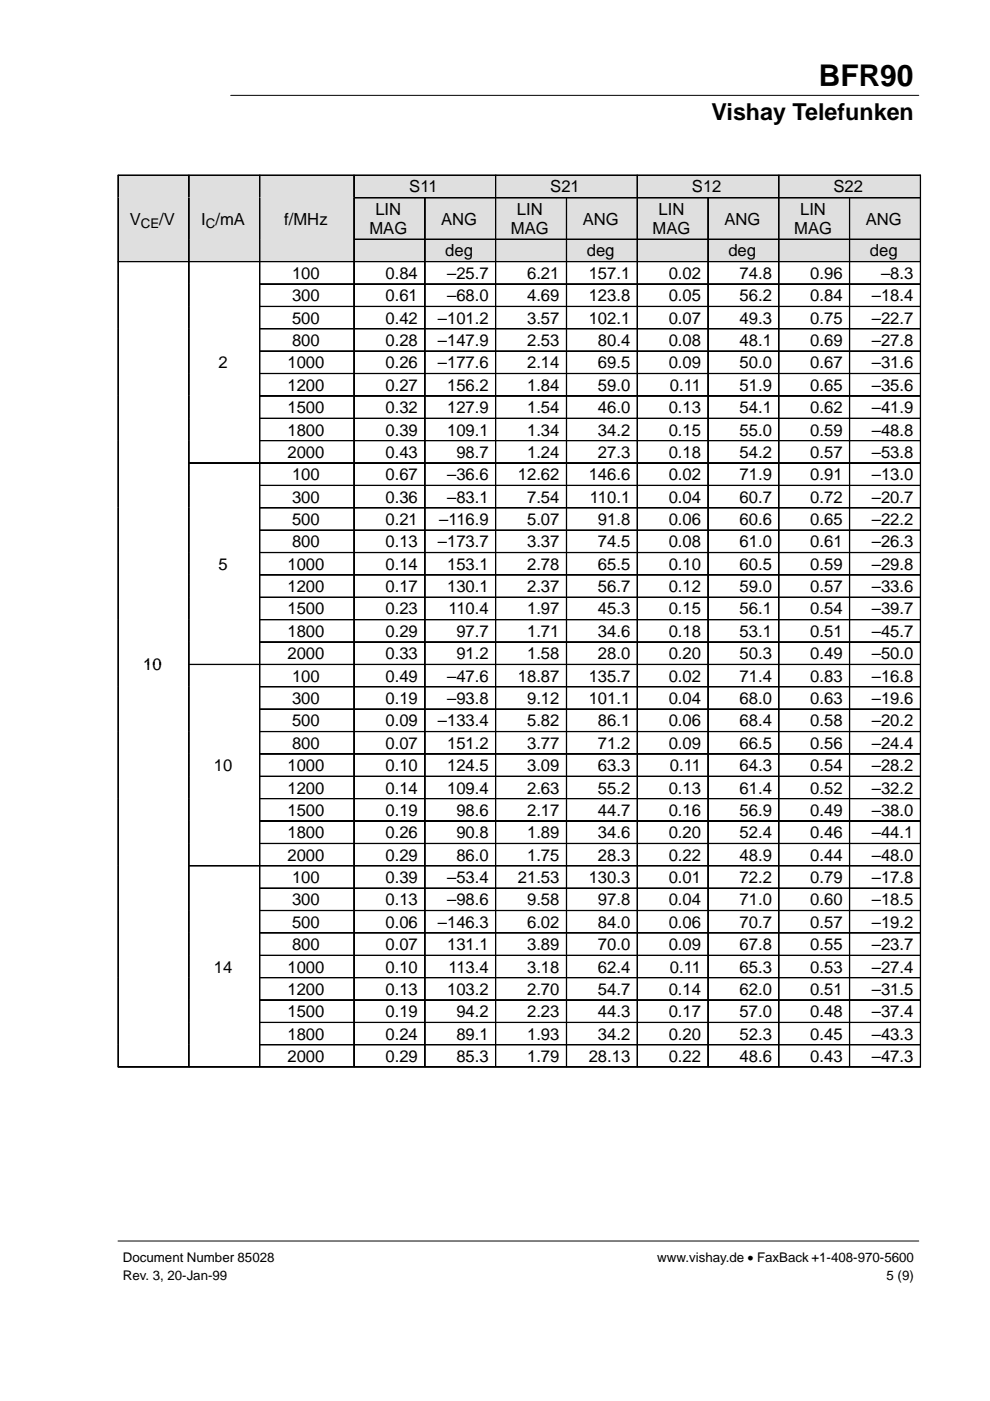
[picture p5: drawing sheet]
<svg xmlns="http://www.w3.org/2000/svg" width="210mm" height="297mm" viewBox="0 0 210 297" stroke-linecap="round" stroke-linejoin="round" font-family="sans-serif">
<defs><g id="words">
<text font-size="6.3" x="173.6" y="18.2">BFR90</text>
<text font-size="4.9" x="150.8" y="25.4">Vishay Telefunken</text>
<g font-size="3.5">
<text x="86.8" y="40.8">S11</text>
<text x="116.7" y="40.8">S21</text>
<text x="146.7" y="40.8">S12</text>
<text x="176.7" y="40.8">S22</text>
<text x="27.5" y="47.6">V</text>
<text x="33.8" y="47.6">/V</text>
<text x="42.7" y="47.6">I /mA</text>
<text x="60.3" y="47.6">f/MHz</text>
<text x="79.6" y="45.6">LIN</text>
<text x="93.5" y="47.6">ANG</text>
<text x="109.6" y="45.6">LIN</text>
<text x="123.6" y="47.6">ANG</text>
<text x="139.6" y="45.6">LIN</text>
<text x="153.6" y="47.6">ANG</text>
<text x="169.6" y="45.6">LIN</text>
<text x="183.6" y="47.6">ANG</text>
<text x="78.3" y="49.7">MAG</text>
<text x="108.3" y="49.7">MAG</text>
<text x="138.4" y="49.7">MAG</text>
<text x="168.4" y="49.7">MAG</text>
<text x="61.9" y="59.1">100</text>
<text x="81.7" y="59.1">0.84</text>
<text x="94.4" y="54.4">deg</text>
<text x="94.8" y="59.1">–25.7</text>
<text x="111.8" y="59.1">6.21</text>
<text x="124.4" y="54.4">deg</text>
<text x="124.8" y="59.1">157.1</text>
<text x="141.8" y="59.1">0.02</text>
<text x="154.4" y="54.4">deg</text>
<text x="156.8" y="59.1">74.8</text>
<text x="171.8" y="59.1">0.96</text>
<text x="184.4" y="54.4">deg</text>
<text x="186.8" y="59.1">–8.3</text>
<text x="61.9" y="63.9">300</text>
<text x="81.7" y="63.9">0.61</text>
<text x="94.8" y="63.9">–68.0</text>
<text x="111.8" y="63.9">4.69</text>
<text x="124.8" y="63.9">123.8</text>
<text x="141.8" y="63.9">0.05</text>
<text x="156.8" y="63.9">56.2</text>
<text x="171.8" y="63.9">0.84</text>
<text x="184.8" y="63.9">–18.4</text>
<text x="61.9" y="68.6">500</text>
<text x="81.7" y="68.6">0.42</text>
<text x="92.8" y="68.6">–101.2</text>
<text x="111.8" y="68.6">3.57</text>
<text x="124.8" y="68.6">102.1</text>
<text x="141.8" y="68.6">0.07</text>
<text x="156.8" y="68.6">49.3</text>
<text x="171.8" y="68.6">0.75</text>
<text x="184.8" y="68.6">–22.7</text>
<text x="61.9" y="73.4">800</text>
<text x="81.7" y="73.4">0.28</text>
<text x="92.8" y="73.4">–147.9</text>
<text x="111.8" y="73.4">2.53</text>
<text x="126.8" y="73.4">80.4</text>
<text x="141.8" y="73.4">0.08</text>
<text x="156.8" y="73.4">48.1</text>
<text x="171.8" y="73.4">0.69</text>
<text x="184.8" y="73.4">–27.8</text>
<text x="46.3" y="78.1">2</text>
<text x="60.9" y="78.1">1000</text>
<text x="60.9" y="82.8">1200</text>
<text x="81.7" y="78.1">0.26</text>
<text x="81.7" y="82.8">0.27</text>
<text x="92.8" y="78.1">–177.6</text>
<text x="94.8" y="82.8">156.2</text>
<text x="111.8" y="78.1">2.14</text>
<text x="111.8" y="82.8">1.84</text>
<text x="126.8" y="78.1">69.5</text>
<text x="126.8" y="82.8">59.0</text>
<text x="141.8" y="78.1">0.09</text>
<text x="142" y="82.8">0.11</text>
<text x="156.8" y="78.1">50.0</text>
<text x="156.8" y="82.8">51.9</text>
<text x="171.8" y="78.1">0.67</text>
<text x="171.8" y="82.8">0.65</text>
<text x="184.8" y="78.1">–31.6</text>
<text x="184.8" y="82.8">–35.6</text>
<text x="60.9" y="87.6">1500</text>
<text x="81.7" y="87.6">0.32</text>
<text x="94.8" y="87.6">127.9</text>
<text x="111.8" y="87.6">1.54</text>
<text x="126.8" y="87.6">46.0</text>
<text x="141.8" y="87.6">0.13</text>
<text x="156.8" y="87.6">54.1</text>
<text x="171.8" y="87.6">0.62</text>
<text x="184.8" y="87.6">–41.9</text>
<text x="60.9" y="92.3">1800</text>
<text x="81.7" y="92.3">0.39</text>
<text x="94.8" y="92.3">109.1</text>
<text x="111.8" y="92.3">1.34</text>
<text x="126.8" y="92.3">34.2</text>
<text x="141.8" y="92.3">0.15</text>
<text x="156.8" y="92.3">55.0</text>
<text x="171.8" y="92.3">0.59</text>
<text x="184.8" y="92.3">–48.8</text>
<text x="60.9" y="97.1">2000</text>
<text x="61.9" y="101.8">100</text>
<text x="81.7" y="97.1">0.43</text>
<text x="81.7" y="101.8">0.67</text>
<text x="94.8" y="101.8">–36.6</text>
<text x="96.8" y="97.1">98.7</text>
<text x="109.8" y="101.8">12.62</text>
<text x="111.8" y="97.1">1.24</text>
<text x="124.8" y="101.8">146.6</text>
<text x="126.8" y="97.1">27.3</text>
<text x="141.8" y="97.1">0.18</text>
<text x="141.8" y="101.8">0.02</text>
<text x="156.8" y="97.1">54.2</text>
<text x="156.8" y="101.8">71.9</text>
<text x="171.8" y="97.1">0.57</text>
<text x="171.8" y="101.8">0.91</text>
<text x="184.8" y="97.1">–53.8</text>
<text x="184.8" y="101.8">–13.0</text>
<text x="61.9" y="106.6">300</text>
<text x="81.7" y="106.6">0.36</text>
<text x="94.8" y="106.6">–83.1</text>
<text x="111.8" y="106.6">7.54</text>
<text x="125.1" y="106.6">110.1</text>
<text x="141.8" y="106.6">0.04</text>
<text x="156.8" y="106.6">60.7</text>
<text x="171.8" y="106.6">0.72</text>
<text x="184.8" y="106.6">–20.7</text>
<text x="61.9" y="111.3">500</text>
<text x="81.7" y="111.3">0.21</text>
<text x="93.1" y="111.3">–116.9</text>
<text x="111.8" y="111.3">5.07</text>
<text x="126.8" y="111.3">91.8</text>
<text x="141.8" y="111.3">0.06</text>
<text x="156.8" y="111.3">60.6</text>
<text x="171.8" y="111.3">0.65</text>
<text x="184.8" y="111.3">–22.2</text>
<text x="61.9" y="116.1">800</text>
<text x="81.7" y="116.1">0.13</text>
<text x="92.8" y="116.1">–173.7</text>
<text x="111.8" y="116.1">3.37</text>
<text x="126.8" y="116.1">74.5</text>
<text x="141.8" y="116.1">0.08</text>
<text x="156.8" y="116.1">61.0</text>
<text x="171.8" y="116.1">0.61</text>
<text x="184.8" y="116.1">–26.3</text>
<text x="46.3" y="120.8">5</text>
<text x="60.9" y="120.8">1000</text>
<text x="60.9" y="125.5">1200</text>
<text x="81.7" y="120.8">0.14</text>
<text x="81.7" y="125.5">0.17</text>
<text x="94.8" y="120.8">153.1</text>
<text x="94.8" y="125.5">130.1</text>
<text x="111.8" y="120.8">2.78</text>
<text x="111.8" y="125.5">2.37</text>
<text x="126.8" y="120.8">65.5</text>
<text x="126.8" y="125.5">56.7</text>
<text x="141.8" y="120.8">0.10</text>
<text x="141.8" y="125.5">0.12</text>
<text x="156.8" y="120.8">60.5</text>
<text x="156.8" y="125.5">59.0</text>
<text x="171.8" y="120.8">0.59</text>
<text x="171.8" y="125.5">0.57</text>
<text x="184.8" y="120.8">–29.8</text>
<text x="184.8" y="125.5">–33.6</text>
<text x="60.9" y="130.3">1500</text>
<text x="81.7" y="130.3">0.23</text>
<text x="95.1" y="130.3">110.4</text>
<text x="111.8" y="130.3">1.97</text>
<text x="126.8" y="130.3">45.3</text>
<text x="141.8" y="130.3">0.15</text>
<text x="156.8" y="130.3">56.1</text>
<text x="171.8" y="130.3">0.54</text>
<text x="184.8" y="130.3">–39.7</text>
<text x="60.9" y="135">1800</text>
<text x="81.7" y="135">0.29</text>
<text x="96.8" y="135">97.7</text>
<text x="111.8" y="135">1.71</text>
<text x="126.8" y="135">34.6</text>
<text x="141.8" y="135">0.18</text>
<text x="156.8" y="135">53.1</text>
<text x="171.8" y="135">0.51</text>
<text x="184.8" y="135">–45.7</text>
<text x="30.3" y="142.2">10</text>
<text x="60.9" y="139.8">2000</text>
<text x="81.7" y="139.8">0.33</text>
<text x="96.8" y="139.8">91.2</text>
<text x="111.8" y="139.8">1.58</text>
<text x="126.8" y="139.8">28.0</text>
<text x="141.8" y="139.8">0.20</text>
<text x="156.8" y="139.8">50.3</text>
<text x="171.8" y="139.8">0.49</text>
<text x="184.8" y="139.8">–50.0</text>
<text x="61.9" y="144.5">100</text>
<text x="61.9" y="149.3">300</text>
<text x="81.7" y="144.5">0.49</text>
<text x="81.7" y="149.3">0.19</text>
<text x="94.8" y="144.5">–47.6</text>
<text x="94.8" y="149.3">–93.8</text>
<text x="109.8" y="144.5">18.87</text>
<text x="111.8" y="149.3">9.12</text>
<text x="124.8" y="144.5">135.7</text>
<text x="124.8" y="149.3">101.1</text>
<text x="141.8" y="144.5">0.02</text>
<text x="141.8" y="149.3">0.04</text>
<text x="156.8" y="144.5">71.4</text>
<text x="156.8" y="149.3">68.0</text>
<text x="171.8" y="144.5">0.83</text>
<text x="171.8" y="149.3">0.63</text>
<text x="184.8" y="144.5">–16.8</text>
<text x="184.8" y="149.3">–19.6</text>
<text x="61.9" y="154">500</text>
<text x="81.7" y="154">0.09</text>
<text x="92.8" y="154">–133.4</text>
<text x="111.8" y="154">5.82</text>
<text x="126.8" y="154">86.1</text>
<text x="141.8" y="154">0.06</text>
<text x="156.8" y="154">68.4</text>
<text x="171.8" y="154">0.58</text>
<text x="184.8" y="154">–20.2</text>
<text x="61.9" y="158.8">800</text>
<text x="81.7" y="158.8">0.07</text>
<text x="94.8" y="158.8">151.2</text>
<text x="111.8" y="158.8">3.77</text>
<text x="126.8" y="158.8">71.2</text>
<text x="141.8" y="158.8">0.09</text>
<text x="156.8" y="158.8">66.5</text>
<text x="171.8" y="158.8">0.56</text>
<text x="184.8" y="158.8">–24.4</text>
<text x="45.3" y="163.5">10</text>
<text x="60.9" y="163.5">1000</text>
<text x="81.7" y="163.5">0.10</text>
<text x="94.8" y="163.5">124.5</text>
<text x="111.8" y="163.5">3.09</text>
<text x="126.8" y="163.5">63.3</text>
<text x="142" y="163.5">0.11</text>
<text x="156.8" y="163.5">64.3</text>
<text x="171.8" y="163.5">0.54</text>
<text x="184.8" y="163.5">–28.2</text>
<text x="60.9" y="168.2">1200</text>
<text x="60.9" y="173">1500</text>
<text x="81.7" y="168.2">0.14</text>
<text x="81.7" y="173">0.19</text>
<text x="94.8" y="168.2">109.4</text>
<text x="96.8" y="173">98.6</text>
<text x="111.8" y="168.2">2.63</text>
<text x="111.8" y="173">2.17</text>
<text x="126.8" y="168.2">55.2</text>
<text x="126.8" y="173">44.7</text>
<text x="141.8" y="168.2">0.13</text>
<text x="141.8" y="173">0.16</text>
<text x="156.8" y="168.2">61.4</text>
<text x="156.8" y="173">56.9</text>
<text x="171.8" y="168.2">0.52</text>
<text x="171.8" y="173">0.49</text>
<text x="184.8" y="168.2">–32.2</text>
<text x="184.8" y="173">–38.0</text>
<text x="60.9" y="177.7">1800</text>
<text x="81.7" y="177.7">0.26</text>
<text x="96.8" y="177.7">90.8</text>
<text x="111.8" y="177.7">1.89</text>
<text x="126.8" y="177.7">34.6</text>
<text x="141.8" y="177.7">0.20</text>
<text x="156.8" y="177.7">52.4</text>
<text x="171.8" y="177.7">0.46</text>
<text x="184.8" y="177.7">–44.1</text>
<text x="60.9" y="182.5">2000</text>
<text x="81.7" y="182.5">0.29</text>
<text x="96.8" y="182.5">86.0</text>
<text x="111.8" y="182.5">1.75</text>
<text x="126.8" y="182.5">28.3</text>
<text x="141.8" y="182.5">0.22</text>
<text x="156.8" y="182.5">48.9</text>
<text x="171.8" y="182.5">0.44</text>
<text x="184.8" y="182.5">–48.0</text>
<text x="61.9" y="187.2">100</text>
<text x="61.9" y="192">300</text>
<text x="81.7" y="187.2">0.39</text>
<text x="81.7" y="192">0.13</text>
<text x="94.8" y="187.2">–53.4</text>
<text x="94.8" y="192">–98.6</text>
<text x="109.8" y="187.2">21.53</text>
<text x="111.8" y="192">9.58</text>
<text x="124.8" y="187.2">130.3</text>
<text x="126.8" y="192">97.8</text>
<text x="141.8" y="187.2">0.01</text>
<text x="141.8" y="192">0.04</text>
<text x="156.8" y="187.2">72.2</text>
<text x="156.8" y="192">71.0</text>
<text x="171.8" y="187.2">0.79</text>
<text x="171.8" y="192">0.60</text>
<text x="184.8" y="187.2">–17.8</text>
<text x="184.8" y="192">–18.5</text>
<text x="61.9" y="196.7">500</text>
<text x="81.7" y="196.7">0.06</text>
<text x="92.8" y="196.7">–146.3</text>
<text x="111.8" y="196.7">6.02</text>
<text x="126.8" y="196.7">84.0</text>
<text x="141.8" y="196.7">0.06</text>
<text x="156.8" y="196.7">70.7</text>
<text x="171.8" y="196.7">0.57</text>
<text x="184.8" y="196.7">–19.2</text>
<text x="61.9" y="201.4">800</text>
<text x="81.7" y="201.4">0.07</text>
<text x="94.8" y="201.4">131.1</text>
<text x="111.8" y="201.4">3.89</text>
<text x="126.8" y="201.4">70.0</text>
<text x="141.8" y="201.4">0.09</text>
<text x="156.8" y="201.4">67.8</text>
<text x="171.8" y="201.4">0.55</text>
<text x="184.8" y="201.4">–23.7</text>
<text x="45.3" y="206.2">14</text>
<text x="60.9" y="206.2">1000</text>
<text x="81.7" y="206.2">0.10</text>
<text x="95.1" y="206.2">113.4</text>
<text x="111.8" y="206.2">3.18</text>
<text x="126.8" y="206.2">62.4</text>
<text x="142" y="206.2">0.11</text>
<text x="156.8" y="206.2">65.3</text>
<text x="171.8" y="206.2">0.53</text>
<text x="184.8" y="206.2">–27.4</text>
<text x="60.9" y="210.9">1200</text>
<text x="60.9" y="215.7">1500</text>
<text x="81.7" y="210.9">0.13</text>
<text x="81.7" y="215.7">0.19</text>
<text x="94.8" y="210.9">103.2</text>
<text x="96.8" y="215.7">94.2</text>
<text x="111.8" y="210.9">2.70</text>
<text x="111.8" y="215.7">2.23</text>
<text x="126.8" y="210.9">54.7</text>
<text x="126.8" y="215.7">44.3</text>
<text x="141.8" y="210.9">0.14</text>
<text x="141.8" y="215.7">0.17</text>
<text x="156.8" y="210.9">62.0</text>
<text x="156.8" y="215.7">57.0</text>
<text x="171.8" y="210.9">0.51</text>
<text x="171.8" y="215.7">0.48</text>
<text x="184.8" y="210.9">–31.5</text>
<text x="184.8" y="215.7">–37.4</text>
<text x="60.9" y="220.4">1800</text>
<text x="81.7" y="220.4">0.24</text>
<text x="96.8" y="220.4">89.1</text>
<text x="111.8" y="220.4">1.93</text>
<text x="126.8" y="220.4">34.2</text>
<text x="141.8" y="220.4">0.20</text>
<text x="156.8" y="220.4">52.3</text>
<text x="171.8" y="220.4">0.45</text>
<text x="184.8" y="220.4">–43.3</text>
<text x="60.9" y="225.2">2000</text>
<text x="81.7" y="225.2">0.29</text>
<text x="96.8" y="225.2">85.3</text>
<text x="111.8" y="225.2">1.79</text>
<text x="124.8" y="225.2">28.13</text>
<text x="141.8" y="225.2">0.22</text>
<text x="156.8" y="225.2">48.6</text>
<text x="171.8" y="225.2">0.43</text>
<text x="184.8" y="225.2">–47.3</text>
</g>
<g font-size="2.8">
<text x="29.9" y="48.4">CE</text>
<text x="43.6" y="48.4">C</text>
<text x="26" y="267.5">Document Number 85028</text>
<text x="139.4" y="267.5">www.vishay.de • FaxBack +1-408-970-5600</text>
<text x="26" y="271.4">Rev. 3, 20-Jan-99</text>
<text x="188" y="271.4">5 (9)</text>
</g>
</g></defs>
<path d="M48.9 20.2h145.9M25 263.1h169.8" fill="none" stroke="#000" stroke-width=".21"/>
<path d="M25 37.1h15v4.8h-15z" fill-rule="evenodd" fill="#dfdfdf"/>
<g fill="#000" stroke="#000" stroke-width=".21">
<path d="M25 37.1l.1 4.8z" fill-rule="evenodd"/>
<path d="M25 37.1l15 .1z" fill-rule="evenodd"/>
</g>
<path d="M40 37.1h15v4.8h-15z" fill-rule="evenodd" fill="#dfdfdf"/>
<g fill="#000" stroke="#000" stroke-width=".21">
<path d="M40 37.1l.1 4.8z" fill-rule="evenodd"/>
<path d="M40 37.1l15 .1z" fill-rule="evenodd"/>
</g>
<path d="M55 37.1h20.1v4.8h-20.1z" fill-rule="evenodd" fill="#dfdfdf"/>
<g fill="#000" stroke="#000" stroke-width=".21">
<path d="M55 37.1l.1 4.8z" fill-rule="evenodd"/>
<path d="M55 37.1l20 .1z" fill-rule="evenodd"/>
</g>
<path d="M75 37.1h30.1v4.8h-30.1z" fill-rule="evenodd" fill="#dfdfdf"/>
<g fill="#000" stroke="#000" stroke-width=".21">
<path d="M75 37.1l.1 4.8z" fill-rule="evenodd"/>
<path d="M75 37.1l30 .1z" fill-rule="evenodd"/>
</g>
<path d="M105.1 37.1h30v4.8h-30z" fill-rule="evenodd" fill="#dfdfdf"/>
<g fill="#000" stroke="#000" stroke-width=".21">
<path d="M105.1 37.1v4.8z" fill-rule="evenodd"/>
<path d="M105.1 37.1l30 .1z" fill-rule="evenodd"/>
</g>
<path d="M135.1 37.1h30v4.8h-30z" fill-rule="evenodd" fill="#dfdfdf"/>
<g fill="#000" stroke="#000" stroke-width=".21">
<path d="M135.1 37.1v4.8z" fill-rule="evenodd"/>
<path d="M135.1 37.1l30 .1z" fill-rule="evenodd"/>
</g>
<path d="M165.1 37.1h30v4.8h-30z" fill-rule="evenodd" fill="#dfdfdf"/>
<g fill="#000" stroke="#000" stroke-width=".21">
<path d="M165.1 37.1l.1 4.8z" fill-rule="evenodd"/>
<path d="M165.1 37.1l30.1 .1z" fill-rule="evenodd"/>
<path d="M195.1 37.1l.1 4.8z" fill-rule="evenodd"/>
</g>
<path d="M25 41.9h15v8.8h-15z" fill-rule="evenodd" fill="#dfdfdf"/>
<path d="M25 41.9l.1 8.8z" fill-rule="evenodd" fill="#000" stroke="#000" stroke-width=".21"/>
<path d="M40 41.9h15v8.8h-15z" fill-rule="evenodd" fill="#dfdfdf"/>
<path d="M40 41.9l.1 8.8z" fill-rule="evenodd" fill="#000" stroke="#000" stroke-width=".21"/>
<path d="M55 41.9h20.1v8.8h-20.1z" fill-rule="evenodd" fill="#dfdfdf"/>
<path d="M55 41.9l.1 8.8z" fill-rule="evenodd" fill="#000" stroke="#000" stroke-width=".21"/>
<path d="M75 41.9h15v8.8h-15z" fill-rule="evenodd" fill="#dfdfdf"/>
<g fill="#000" stroke="#000" stroke-width=".21">
<path d="M75 41.9l.1 8.8z" fill-rule="evenodd"/>
<path d="M75 41.9l15 .1z" fill-rule="evenodd"/>
</g>
<path d="M90.1 41.9h15v8.8h-15z" fill-rule="evenodd" fill="#dfdfdf"/>
<g fill="#000" stroke="#000" stroke-width=".21">
<path d="M90.1 41.9v8.8z" fill-rule="evenodd"/>
<path d="M90.1 41.9l14.9 .1z" fill-rule="evenodd"/>
</g>
<path d="M105.1 41.9h15v8.8h-15z" fill-rule="evenodd" fill="#dfdfdf"/>
<g fill="#000" stroke="#000" stroke-width=".21">
<path d="M105.1 41.9v8.8z" fill-rule="evenodd"/>
<path d="M105.1 41.9l15 .1z" fill-rule="evenodd"/>
</g>
<path d="M120.1 41.9h15v8.8h-15z" fill-rule="evenodd" fill="#dfdfdf"/>
<g fill="#000" stroke="#000" stroke-width=".21">
<path d="M120.1 41.9v8.8z" fill-rule="evenodd"/>
<path d="M120.1 41.9l15 .1z" fill-rule="evenodd"/>
</g>
<path d="M135.1 41.9h15v8.8h-15z" fill-rule="evenodd" fill="#dfdfdf"/>
<g fill="#000" stroke="#000" stroke-width=".21">
<path d="M135.1 41.9v8.8z" fill-rule="evenodd"/>
<path d="M135.1 41.9l15 .1z" fill-rule="evenodd"/>
</g>
<path d="M150.1 41.9h15v8.8h-15z" fill-rule="evenodd" fill="#dfdfdf"/>
<g fill="#000" stroke="#000" stroke-width=".21">
<path d="M150.1 41.9l.1 8.8z" fill-rule="evenodd"/>
<path d="M150.1 41.9l15 .1z" fill-rule="evenodd"/>
</g>
<path d="M165.1 41.9h15v8.8h-15z" fill-rule="evenodd" fill="#dfdfdf"/>
<g fill="#000" stroke="#000" stroke-width=".21">
<path d="M165.1 41.9l.1 8.8z" fill-rule="evenodd"/>
<path d="M165.1 41.9l15 .1z" fill-rule="evenodd"/>
</g>
<path d="M180.1 41.9h15v8.8h-15z" fill-rule="evenodd" fill="#dfdfdf"/>
<g fill="#000" stroke="#000" stroke-width=".21">
<path d="M180.1 41.9l.1 8.8z" fill-rule="evenodd"/>
<path d="M180.1 41.9l15.1 .1z" fill-rule="evenodd"/>
<path d="M195.1 41.9l.1 8.8z" fill-rule="evenodd"/>
</g>
<path d="M25 50.7h15v4.7h-15z" fill-rule="evenodd" fill="#dfdfdf"/>
<path d="M25 50.7l.1 4.7z" fill-rule="evenodd" fill="#000" stroke="#000" stroke-width=".21"/>
<path d="M40 50.7h15v4.7h-15z" fill-rule="evenodd" fill="#dfdfdf"/>
<path d="M40 50.7l.1 4.7z" fill-rule="evenodd" fill="#000" stroke="#000" stroke-width=".21"/>
<path d="M55 50.7h20.1v4.7h-20.1z" fill-rule="evenodd" fill="#dfdfdf"/>
<path d="M55 50.7l.1 4.7z" fill-rule="evenodd" fill="#000" stroke="#000" stroke-width=".21"/>
<path d="M75 50.7h15v4.7h-15z" fill-rule="evenodd" fill="#dfdfdf"/>
<g fill="#000" stroke="#000" stroke-width=".21">
<path d="M75 50.7l.1 4.7z" fill-rule="evenodd"/>
<path d="M75 50.7l15 .1z" fill-rule="evenodd"/>
</g>
<path d="M90.1 50.7h15v4.7h-15z" fill-rule="evenodd" fill="#dfdfdf"/>
<g fill="#000" stroke="#000" stroke-width=".21">
<path d="M90.1 50.7v4.7z" fill-rule="evenodd"/>
<path d="M90.1 50.7l14.9 .1z" fill-rule="evenodd"/>
</g>
<path d="M105.1 50.7h15v4.7h-15z" fill-rule="evenodd" fill="#dfdfdf"/>
<g fill="#000" stroke="#000" stroke-width=".21">
<path d="M105.1 50.7v4.7z" fill-rule="evenodd"/>
<path d="M105.1 50.7l15 .1z" fill-rule="evenodd"/>
</g>
<path d="M120.1 50.7h15v4.7h-15z" fill-rule="evenodd" fill="#dfdfdf"/>
<g fill="#000" stroke="#000" stroke-width=".21">
<path d="M120.1 50.7v4.7z" fill-rule="evenodd"/>
<path d="M120.1 50.7l15 .1z" fill-rule="evenodd"/>
</g>
<path d="M135.1 50.7h15v4.7h-15z" fill-rule="evenodd" fill="#dfdfdf"/>
<g fill="#000" stroke="#000" stroke-width=".21">
<path d="M135.1 50.7v4.7z" fill-rule="evenodd"/>
<path d="M135.1 50.7l15 .1z" fill-rule="evenodd"/>
</g>
<path d="M150.1 50.7h15v4.7h-15z" fill-rule="evenodd" fill="#dfdfdf"/>
<g fill="#000" stroke="#000" stroke-width=".21">
<path d="M150.1 50.7l.1 4.7z" fill-rule="evenodd"/>
<path d="M150.1 50.7l15 .1z" fill-rule="evenodd"/>
</g>
<path d="M165.1 50.7h15v4.7h-15z" fill-rule="evenodd" fill="#dfdfdf"/>
<g fill="#000" stroke="#000" stroke-width=".21">
<path d="M165.1 50.7l.1 4.7z" fill-rule="evenodd"/>
<path d="M165.1 50.7l15 .1z" fill-rule="evenodd"/>
</g>
<path d="M180.1 50.7h15v4.7h-15z" fill-rule="evenodd" fill="#dfdfdf"/>
<g fill="#000" stroke="#000" stroke-width=".21">
<path d="M25 55.4l.1 4.8z" fill-rule="evenodd"/>
<path d="M25 55.4l15 .1z" fill-rule="evenodd"/>
<path d="M40 55.4l.1 4.8z" fill-rule="evenodd"/>
<path d="M40 55.4l15 .1z" fill-rule="evenodd"/>
<path d="M55 55.4l.1 4.8z" fill-rule="evenodd"/>
<path d="M55 55.4l20 .1z" fill-rule="evenodd"/>
<path d="M75 55.4l.1 4.8z" fill-rule="evenodd"/>
<path d="M75 55.4l15 .1z" fill-rule="evenodd"/>
<path d="M90.1 55.4v4.8z" fill-rule="evenodd"/>
<path d="M90.1 55.4l14.9 .1z" fill-rule="evenodd"/>
<path d="M105.1 55.4v4.8z" fill-rule="evenodd"/>
<path d="M105.1 55.4l15 .1z" fill-rule="evenodd"/>
<path d="M120.1 55.4v4.8z" fill-rule="evenodd"/>
<path d="M120.1 55.4l15 .1z" fill-rule="evenodd"/>
<path d="M135.1 55.4v4.8z" fill-rule="evenodd"/>
<path d="M135.1 55.4l15 .1z" fill-rule="evenodd"/>
<path d="M150.1 55.4l.1 4.8z" fill-rule="evenodd"/>
<path d="M150.1 55.4l15 .1z" fill-rule="evenodd"/>
<path d="M165.1 55.4l.1 4.8z" fill-rule="evenodd"/>
<path d="M165.1 55.4l15 .1z" fill-rule="evenodd"/>
<path d="M180.1 50.7l.1 4.7z" fill-rule="evenodd"/>
<path d="M180.1 50.7l15.1 .1z" fill-rule="evenodd"/>
<path d="M180.1 55.4l.1 4.8z" fill-rule="evenodd"/>
<path d="M180.1 55.4l15.1 .1z" fill-rule="evenodd"/>
<path d="M195.1 50.7l.1 4.7z" fill-rule="evenodd"/>
<path d="M195.1 55.4l.1 4.8z" fill-rule="evenodd"/>
<path d="M25 60.2l.1 4.7z" fill-rule="evenodd"/>
<path d="M25 64.9l.1 4.8z" fill-rule="evenodd"/>
<path d="M25 69.7l.1 4.7z" fill-rule="evenodd"/>
<path d="M25 74.4l.1 4.7z" fill-rule="evenodd"/>
<path d="M25 79.2l.1 4.7z" fill-rule="evenodd"/>
<path d="M40 60.2l.1 4.7z" fill-rule="evenodd"/>
<path d="M40 64.9l.1 4.8z" fill-rule="evenodd"/>
<path d="M40 69.7l.1 4.7z" fill-rule="evenodd"/>
<path d="M40 74.4l.1 4.7z" fill-rule="evenodd"/>
<path d="M40 79.2l.1 4.7z" fill-rule="evenodd"/>
<path d="M55 60.2l.1 4.7z" fill-rule="evenodd"/>
<path d="M55 60.2l20 .1z" fill-rule="evenodd"/>
<path d="M55 64.9l.1 4.8z" fill-rule="evenodd"/>
<path d="M55 64.9l20 .1z" fill-rule="evenodd"/>
<path d="M55 69.7l.1 4.7z" fill-rule="evenodd"/>
<path d="M55 69.7h20z" fill-rule="evenodd"/>
<path d="M55 74.4l.1 4.7z" fill-rule="evenodd"/>
<path d="M55 74.4l20 .1z" fill-rule="evenodd"/>
<path d="M55 79.2l.1 4.7z" fill-rule="evenodd"/>
<path d="M55 79.2h20z" fill-rule="evenodd"/>
<path d="M75 60.2l.1 4.7z" fill-rule="evenodd"/>
<path d="M75 60.2l15 .1z" fill-rule="evenodd"/>
<path d="M75 64.9l.1 4.8z" fill-rule="evenodd"/>
<path d="M75 64.9l15 .1z" fill-rule="evenodd"/>
<path d="M75 69.7l.1 4.7z" fill-rule="evenodd"/>
<path d="M75 69.7h15z" fill-rule="evenodd"/>
<path d="M75 74.4l.1 4.7z" fill-rule="evenodd"/>
<path d="M75 74.4l15 .1z" fill-rule="evenodd"/>
<path d="M75 79.2l.1 4.7z" fill-rule="evenodd"/>
<path d="M75 79.2h15z" fill-rule="evenodd"/>
<path d="M90.1 60.2v4.7z" fill-rule="evenodd"/>
<path d="M90.1 60.2l14.9 .1z" fill-rule="evenodd"/>
<path d="M90.1 64.9v4.8z" fill-rule="evenodd"/>
<path d="M90.1 64.9l14.9 .1z" fill-rule="evenodd"/>
<path d="M90.1 69.7v4.7z" fill-rule="evenodd"/>
<path d="M90.1 69.7h14.9z" fill-rule="evenodd"/>
<path d="M90.1 74.4v4.7z" fill-rule="evenodd"/>
<path d="M90.1 74.4l14.9 .1z" fill-rule="evenodd"/>
<path d="M90.1 79.2v4.7z" fill-rule="evenodd"/>
<path d="M90.1 79.2h14.9z" fill-rule="evenodd"/>
<path d="M105.1 60.2v4.7z" fill-rule="evenodd"/>
<path d="M105.1 60.2l15 .1z" fill-rule="evenodd"/>
<path d="M105.1 64.9v4.8z" fill-rule="evenodd"/>
<path d="M105.1 64.9l15 .1z" fill-rule="evenodd"/>
<path d="M105.1 69.7v4.7z" fill-rule="evenodd"/>
<path d="M105.1 69.7h15z" fill-rule="evenodd"/>
<path d="M105.1 74.4v4.7z" fill-rule="evenodd"/>
<path d="M105.1 74.4l15 .1z" fill-rule="evenodd"/>
<path d="M105.1 79.2v4.7z" fill-rule="evenodd"/>
<path d="M105.1 79.2h15z" fill-rule="evenodd"/>
<path d="M120.1 60.2v4.7z" fill-rule="evenodd"/>
<path d="M120.1 60.2l15 .1z" fill-rule="evenodd"/>
<path d="M120.1 64.9v4.8z" fill-rule="evenodd"/>
<path d="M120.1 64.9l15 .1z" fill-rule="evenodd"/>
<path d="M120.1 69.7v4.7z" fill-rule="evenodd"/>
<path d="M120.1 69.7h15z" fill-rule="evenodd"/>
<path d="M120.1 74.4v4.7z" fill-rule="evenodd"/>
<path d="M120.1 74.4l15 .1z" fill-rule="evenodd"/>
<path d="M120.1 79.2v4.7z" fill-rule="evenodd"/>
<path d="M120.1 79.2h15z" fill-rule="evenodd"/>
<path d="M135.1 60.2v4.7z" fill-rule="evenodd"/>
<path d="M135.1 60.2l15 .1z" fill-rule="evenodd"/>
<path d="M135.1 64.9v4.8z" fill-rule="evenodd"/>
<path d="M135.1 64.9l15 .1z" fill-rule="evenodd"/>
<path d="M135.1 69.7v4.7z" fill-rule="evenodd"/>
<path d="M135.1 69.7h15z" fill-rule="evenodd"/>
<path d="M135.1 74.4v4.7z" fill-rule="evenodd"/>
<path d="M135.1 74.4l15 .1z" fill-rule="evenodd"/>
<path d="M135.1 79.2v4.7z" fill-rule="evenodd"/>
<path d="M135.1 79.2h15z" fill-rule="evenodd"/>
<path d="M150.1 60.2l.1 4.7z" fill-rule="evenodd"/>
<path d="M150.1 60.2l15 .1z" fill-rule="evenodd"/>
<path d="M150.1 64.9l.1 4.8z" fill-rule="evenodd"/>
<path d="M150.1 64.9l15 .1z" fill-rule="evenodd"/>
<path d="M150.1 69.7l.1 4.7z" fill-rule="evenodd"/>
<path d="M150.1 69.7h15z" fill-rule="evenodd"/>
<path d="M150.1 74.4l.1 4.7z" fill-rule="evenodd"/>
<path d="M150.1 74.4l15 .1z" fill-rule="evenodd"/>
<path d="M150.1 79.2l.1 4.7z" fill-rule="evenodd"/>
<path d="M150.1 79.2h15z" fill-rule="evenodd"/>
<path d="M165.1 60.2l.1 4.7z" fill-rule="evenodd"/>
<path d="M165.1 60.2l15 .1z" fill-rule="evenodd"/>
<path d="M165.1 64.9l.1 4.8z" fill-rule="evenodd"/>
<path d="M165.1 64.9l15 .1z" fill-rule="evenodd"/>
<path d="M165.1 69.7l.1 4.7z" fill-rule="evenodd"/>
<path d="M165.1 69.7h15z" fill-rule="evenodd"/>
<path d="M165.1 74.4l.1 4.7z" fill-rule="evenodd"/>
<path d="M165.1 74.4l15 .1z" fill-rule="evenodd"/>
<path d="M165.1 79.2l.1 4.7z" fill-rule="evenodd"/>
<path d="M165.1 79.2h15z" fill-rule="evenodd"/>
<path d="M180.1 60.2l.1 4.7z" fill-rule="evenodd"/>
<path d="M180.1 60.2l15.1 .1z" fill-rule="evenodd"/>
<path d="M180.1 64.9l.1 4.8z" fill-rule="evenodd"/>
<path d="M180.1 64.9l15.1 .1z" fill-rule="evenodd"/>
<path d="M180.1 69.7l.1 4.7z" fill-rule="evenodd"/>
<path d="M180.1 69.7h15.1z" fill-rule="evenodd"/>
<path d="M180.1 74.4l.1 4.7z" fill-rule="evenodd"/>
<path d="M180.1 74.4l15.1 .1z" fill-rule="evenodd"/>
<path d="M180.1 79.2l.1 4.7z" fill-rule="evenodd"/>
<path d="M180.1 79.2h15.1z" fill-rule="evenodd"/>
<path d="M195.1 60.2l.1 4.7z" fill-rule="evenodd"/>
<path d="M195.1 64.9l.1 4.8z" fill-rule="evenodd"/>
<path d="M195.1 69.7l.1 4.7z" fill-rule="evenodd"/>
<path d="M195.1 74.4l.1 4.7z" fill-rule="evenodd"/>
<path d="M195.1 79.2l.1 4.7z" fill-rule="evenodd"/>
<path d="M25 83.9l.1 4.7z" fill-rule="evenodd"/>
<path d="M25 88.7l.1 4.7z" fill-rule="evenodd"/>
<path d="M25 93.4l.1 4.7z" fill-rule="evenodd"/>
<path d="M25 98.1l.1 4.8z" fill-rule="evenodd"/>
<path d="M40 83.9l.1 4.7z" fill-rule="evenodd"/>
<path d="M40 88.7l.1 4.7z" fill-rule="evenodd"/>
<path d="M40 93.4l.1 4.7z" fill-rule="evenodd"/>
<path d="M40 98.1l.1 4.8z" fill-rule="evenodd"/>
<path d="M40 98.1l15 .1z" fill-rule="evenodd"/>
<path d="M55 83.9l.1 4.7z" fill-rule="evenodd"/>
<path d="M55 83.9l20 .1z" fill-rule="evenodd"/>
<path d="M55 88.7l.1 4.7z" fill-rule="evenodd"/>
<path d="M55 88.7h20z" fill-rule="evenodd"/>
<path d="M55 93.4l.1 4.7z" fill-rule="evenodd"/>
<path d="M55 93.4l20 .1z" fill-rule="evenodd"/>
<path d="M55 98.1l.1 4.8z" fill-rule="evenodd"/>
<path d="M55 98.1l20 .1z" fill-rule="evenodd"/>
<path d="M75 83.9l.1 4.7z" fill-rule="evenodd"/>
<path d="M75 83.9l15 .1z" fill-rule="evenodd"/>
<path d="M75 88.7l.1 4.7z" fill-rule="evenodd"/>
<path d="M75 88.7h15z" fill-rule="evenodd"/>
<path d="M75 93.4l.1 4.7z" fill-rule="evenodd"/>
<path d="M75 93.4l15 .1z" fill-rule="evenodd"/>
<path d="M75 98.1l.1 4.8z" fill-rule="evenodd"/>
<path d="M75 98.1l15 .1z" fill-rule="evenodd"/>
<path d="M90.1 83.9v4.7z" fill-rule="evenodd"/>
<path d="M90.1 83.9l14.9 .1z" fill-rule="evenodd"/>
<path d="M90.1 88.7v4.7z" fill-rule="evenodd"/>
<path d="M90.1 88.7h14.9z" fill-rule="evenodd"/>
<path d="M90.1 93.4v4.7z" fill-rule="evenodd"/>
<path d="M90.1 93.4l14.9 .1z" fill-rule="evenodd"/>
<path d="M90.1 98.1v4.8z" fill-rule="evenodd"/>
<path d="M90.1 98.1l14.9 .1z" fill-rule="evenodd"/>
<path d="M105.1 83.9v4.7z" fill-rule="evenodd"/>
<path d="M105.1 83.9l15 .1z" fill-rule="evenodd"/>
<path d="M105.1 88.7v4.7z" fill-rule="evenodd"/>
<path d="M105.1 88.7h15z" fill-rule="evenodd"/>
<path d="M105.1 93.4v4.7z" fill-rule="evenodd"/>
<path d="M105.1 93.4l15 .1z" fill-rule="evenodd"/>
<path d="M105.1 98.1v4.8z" fill-rule="evenodd"/>
<path d="M105.1 98.1l15 .1z" fill-rule="evenodd"/>
<path d="M120.1 83.9v4.7z" fill-rule="evenodd"/>
<path d="M120.1 83.9l15 .1z" fill-rule="evenodd"/>
<path d="M120.1 88.7v4.7z" fill-rule="evenodd"/>
<path d="M120.1 88.7h15z" fill-rule="evenodd"/>
<path d="M120.1 93.4v4.7z" fill-rule="evenodd"/>
<path d="M120.1 93.4l15 .1z" fill-rule="evenodd"/>
<path d="M120.1 98.1v4.8z" fill-rule="evenodd"/>
<path d="M120.1 98.1l15 .1z" fill-rule="evenodd"/>
<path d="M135.1 83.9v4.7z" fill-rule="evenodd"/>
<path d="M135.1 83.9l15 .1z" fill-rule="evenodd"/>
<path d="M135.1 88.7v4.7z" fill-rule="evenodd"/>
<path d="M135.1 88.7h15z" fill-rule="evenodd"/>
<path d="M135.1 93.4v4.7z" fill-rule="evenodd"/>
<path d="M135.1 93.4l15 .1z" fill-rule="evenodd"/>
<path d="M135.1 98.1v4.8z" fill-rule="evenodd"/>
<path d="M135.1 98.1l15 .1z" fill-rule="evenodd"/>
<path d="M150.1 83.9l.1 4.7z" fill-rule="evenodd"/>
<path d="M150.1 83.9l15 .1z" fill-rule="evenodd"/>
<path d="M150.1 88.7l.1 4.7z" fill-rule="evenodd"/>
<path d="M150.1 88.7h15z" fill-rule="evenodd"/>
<path d="M150.1 93.4l.1 4.7z" fill-rule="evenodd"/>
<path d="M150.1 93.4l15 .1z" fill-rule="evenodd"/>
<path d="M150.1 98.1l.1 4.8z" fill-rule="evenodd"/>
<path d="M150.1 98.1l15 .1z" fill-rule="evenodd"/>
<path d="M165.1 83.9l.1 4.7z" fill-rule="evenodd"/>
<path d="M165.1 83.9l15 .1z" fill-rule="evenodd"/>
<path d="M165.1 88.7l.1 4.7z" fill-rule="evenodd"/>
<path d="M165.1 88.7h15z" fill-rule="evenodd"/>
<path d="M165.1 93.4l.1 4.7z" fill-rule="evenodd"/>
<path d="M165.1 93.4l15 .1z" fill-rule="evenodd"/>
<path d="M165.1 98.1l.1 4.8z" fill-rule="evenodd"/>
<path d="M165.1 98.1l15 .1z" fill-rule="evenodd"/>
<path d="M180.1 83.9l.1 4.7z" fill-rule="evenodd"/>
<path d="M180.1 83.9l15.1 .1z" fill-rule="evenodd"/>
<path d="M180.1 88.7l.1 4.7z" fill-rule="evenodd"/>
<path d="M180.1 88.7h15.1z" fill-rule="evenodd"/>
<path d="M180.1 93.4l.1 4.7z" fill-rule="evenodd"/>
<path d="M180.1 93.4l15.1 .1z" fill-rule="evenodd"/>
<path d="M180.1 98.1l.1 4.8z" fill-rule="evenodd"/>
<path d="M180.1 98.1l15.1 .1z" fill-rule="evenodd"/>
<path d="M195.1 83.9l.1 4.7z" fill-rule="evenodd"/>
<path d="M195.1 88.7l.1 4.7z" fill-rule="evenodd"/>
<path d="M195.1 93.4l.1 4.7z" fill-rule="evenodd"/>
<path d="M195.1 98.1l.1 4.8z" fill-rule="evenodd"/>
<path d="M25 102.9l.1 4.7z" fill-rule="evenodd"/>
<path d="M25 107.6l.1 4.8z" fill-rule="evenodd"/>
<path d="M25 112.4l.1 4.7z" fill-rule="evenodd"/>
<path d="M25 117.1l.1 4.7z" fill-rule="evenodd"/>
<path d="M40 102.9l.1 4.7z" fill-rule="evenodd"/>
<path d="M40 107.6l.1 4.8z" fill-rule="evenodd"/>
<path d="M40 112.4l.1 4.7z" fill-rule="evenodd"/>
<path d="M40 117.1l.1 4.7z" fill-rule="evenodd"/>
<path d="M55 102.9l.1 4.7z" fill-rule="evenodd"/>
<path d="M55 102.9h20z" fill-rule="evenodd"/>
<path d="M55 107.6l.1 4.8z" fill-rule="evenodd"/>
<path d="M55 107.6l20 .1z" fill-rule="evenodd"/>
<path d="M55 112.4l.1 4.7z" fill-rule="evenodd"/>
<path d="M55 112.4h20z" fill-rule="evenodd"/>
<path d="M55 117.1l.1 4.7z" fill-rule="evenodd"/>
<path d="M55 117.1l20 .1z" fill-rule="evenodd"/>
<path d="M75 102.9l.1 4.7z" fill-rule="evenodd"/>
<path d="M75 102.9h15z" fill-rule="evenodd"/>
<path d="M75 107.6l.1 4.8z" fill-rule="evenodd"/>
<path d="M75 107.6l15 .1z" fill-rule="evenodd"/>
<path d="M75 112.4l.1 4.7z" fill-rule="evenodd"/>
<path d="M75 112.4h15z" fill-rule="evenodd"/>
<path d="M75 117.1l.1 4.7z" fill-rule="evenodd"/>
<path d="M75 117.1l15 .1z" fill-rule="evenodd"/>
<path d="M90.1 102.9v4.7z" fill-rule="evenodd"/>
<path d="M90.1 102.9h14.9z" fill-rule="evenodd"/>
<path d="M90.1 107.6v4.8z" fill-rule="evenodd"/>
<path d="M90.1 107.6l14.9 .1z" fill-rule="evenodd"/>
<path d="M90.1 112.4v4.7z" fill-rule="evenodd"/>
<path d="M90.1 112.4h14.9z" fill-rule="evenodd"/>
<path d="M90.1 117.1v4.7z" fill-rule="evenodd"/>
<path d="M90.1 117.1l14.9 .1z" fill-rule="evenodd"/>
<path d="M105.1 102.9v4.7z" fill-rule="evenodd"/>
<path d="M105.1 102.9h15z" fill-rule="evenodd"/>
<path d="M105.1 107.6v4.8z" fill-rule="evenodd"/>
<path d="M105.1 107.6l15 .1z" fill-rule="evenodd"/>
<path d="M105.1 112.4v4.7z" fill-rule="evenodd"/>
<path d="M105.1 112.4h15z" fill-rule="evenodd"/>
<path d="M105.1 117.1v4.7z" fill-rule="evenodd"/>
<path d="M105.1 117.1l15 .1z" fill-rule="evenodd"/>
<path d="M120.1 102.9v4.7z" fill-rule="evenodd"/>
<path d="M120.1 102.9h15z" fill-rule="evenodd"/>
<path d="M120.1 107.6v4.8z" fill-rule="evenodd"/>
<path d="M120.1 107.6l15 .1z" fill-rule="evenodd"/>
<path d="M120.1 112.4v4.7z" fill-rule="evenodd"/>
<path d="M120.1 112.4h15z" fill-rule="evenodd"/>
<path d="M120.1 117.1v4.7z" fill-rule="evenodd"/>
<path d="M120.1 117.1l15 .1z" fill-rule="evenodd"/>
<path d="M135.1 102.9v4.7z" fill-rule="evenodd"/>
<path d="M135.1 102.9h15z" fill-rule="evenodd"/>
<path d="M135.1 107.6v4.8z" fill-rule="evenodd"/>
<path d="M135.1 107.6l15 .1z" fill-rule="evenodd"/>
<path d="M135.1 112.4v4.7z" fill-rule="evenodd"/>
<path d="M135.1 112.4h15z" fill-rule="evenodd"/>
<path d="M135.1 117.1v4.7z" fill-rule="evenodd"/>
<path d="M135.1 117.1l15 .1z" fill-rule="evenodd"/>
<path d="M150.1 102.9l.1 4.7z" fill-rule="evenodd"/>
<path d="M150.1 102.9h15z" fill-rule="evenodd"/>
<path d="M150.1 107.6l.1 4.8z" fill-rule="evenodd"/>
<path d="M150.1 107.6l15 .1z" fill-rule="evenodd"/>
<path d="M150.1 112.4l.1 4.7z" fill-rule="evenodd"/>
<path d="M150.1 112.4h15z" fill-rule="evenodd"/>
<path d="M150.1 117.1l.1 4.7z" fill-rule="evenodd"/>
<path d="M150.1 117.1l15 .1z" fill-rule="evenodd"/>
<path d="M165.1 102.9l.1 4.7z" fill-rule="evenodd"/>
<path d="M165.1 102.9h15z" fill-rule="evenodd"/>
<path d="M165.1 107.6l.1 4.8z" fill-rule="evenodd"/>
<path d="M165.1 107.6l15 .1z" fill-rule="evenodd"/>
<path d="M165.1 112.4l.1 4.7z" fill-rule="evenodd"/>
<path d="M165.1 112.4h15z" fill-rule="evenodd"/>
<path d="M165.1 117.1l.1 4.7z" fill-rule="evenodd"/>
<path d="M165.1 117.1l15 .1z" fill-rule="evenodd"/>
<path d="M180.1 102.9l.1 4.7z" fill-rule="evenodd"/>
<path d="M180.1 102.9h15.1z" fill-rule="evenodd"/>
<path d="M180.1 107.6l.1 4.8z" fill-rule="evenodd"/>
<path d="M180.1 107.6l15.1 .1z" fill-rule="evenodd"/>
<path d="M180.1 112.4l.1 4.7z" fill-rule="evenodd"/>
<path d="M180.1 112.4h15.1z" fill-rule="evenodd"/>
<path d="M180.1 117.1l.1 4.7z" fill-rule="evenodd"/>
<path d="M180.1 117.1l15.1 .1z" fill-rule="evenodd"/>
<path d="M195.1 102.9l.1 4.7z" fill-rule="evenodd"/>
<path d="M195.1 107.6l.1 4.8z" fill-rule="evenodd"/>
<path d="M195.1 112.4l.1 4.7z" fill-rule="evenodd"/>
<path d="M195.1 117.1l.1 4.7z" fill-rule="evenodd"/>
<path d="M25 121.9l.1 4.7z" fill-rule="evenodd"/>
<path d="M25 126.6l.1 4.7z" fill-rule="evenodd"/>
<path d="M25 131.4l.1 4.7z" fill-rule="evenodd"/>
<path d="M25 136.1l.1 4.7z" fill-rule="evenodd"/>
<path d="M40 121.9l.1 4.7z" fill-rule="evenodd"/>
<path d="M40 126.6l.1 4.7z" fill-rule="evenodd"/>
<path d="M40 131.4l.1 4.7z" fill-rule="evenodd"/>
<path d="M40 136.1l.1 4.7z" fill-rule="evenodd"/>
<path d="M55 121.9l.1 4.7z" fill-rule="evenodd"/>
<path d="M55 121.9h20z" fill-rule="evenodd"/>
<path d="M55 126.6l.1 4.7z" fill-rule="evenodd"/>
<path d="M55 126.6l20 .1z" fill-rule="evenodd"/>
<path d="M55 131.4l.1 4.7z" fill-rule="evenodd"/>
<path d="M55 131.4h20z" fill-rule="evenodd"/>
<path d="M55 136.1l.1 4.7z" fill-rule="evenodd"/>
<path d="M55 136.1l20 .1z" fill-rule="evenodd"/>
<path d="M75 121.9l.1 4.7z" fill-rule="evenodd"/>
<path d="M75 121.9h15z" fill-rule="evenodd"/>
<path d="M75 126.6l.1 4.7z" fill-rule="evenodd"/>
<path d="M75 126.6l15 .1z" fill-rule="evenodd"/>
<path d="M75 131.4l.1 4.7z" fill-rule="evenodd"/>
<path d="M75 131.4h15z" fill-rule="evenodd"/>
<path d="M75 136.1l.1 4.7z" fill-rule="evenodd"/>
<path d="M75 136.1l15 .1z" fill-rule="evenodd"/>
<path d="M90.1 121.9v4.7z" fill-rule="evenodd"/>
<path d="M90.1 121.9h14.9z" fill-rule="evenodd"/>
<path d="M90.1 126.6v4.7z" fill-rule="evenodd"/>
<path d="M90.1 126.6l14.9 .1z" fill-rule="evenodd"/>
<path d="M90.1 131.4v4.7z" fill-rule="evenodd"/>
<path d="M90.1 131.4h14.9z" fill-rule="evenodd"/>
<path d="M90.1 136.1v4.7z" fill-rule="evenodd"/>
<path d="M90.1 136.1l14.9 .1z" fill-rule="evenodd"/>
<path d="M105.1 121.9v4.7z" fill-rule="evenodd"/>
<path d="M105.1 121.9h15z" fill-rule="evenodd"/>
<path d="M105.1 126.6v4.7z" fill-rule="evenodd"/>
<path d="M105.1 126.6l15 .1z" fill-rule="evenodd"/>
<path d="M105.1 131.4v4.7z" fill-rule="evenodd"/>
<path d="M105.1 131.4h15z" fill-rule="evenodd"/>
<path d="M105.1 136.1v4.7z" fill-rule="evenodd"/>
<path d="M105.1 136.1l15 .1z" fill-rule="evenodd"/>
<path d="M120.1 121.9v4.7z" fill-rule="evenodd"/>
<path d="M120.1 121.9h15z" fill-rule="evenodd"/>
<path d="M120.1 126.6v4.7z" fill-rule="evenodd"/>
<path d="M120.1 126.6l15 .1z" fill-rule="evenodd"/>
<path d="M120.1 131.4v4.7z" fill-rule="evenodd"/>
<path d="M120.1 131.4h15z" fill-rule="evenodd"/>
<path d="M120.1 136.1v4.7z" fill-rule="evenodd"/>
<path d="M120.1 136.1l15 .1z" fill-rule="evenodd"/>
<path d="M135.1 121.9v4.7z" fill-rule="evenodd"/>
<path d="M135.1 121.9h15z" fill-rule="evenodd"/>
<path d="M135.1 126.6v4.7z" fill-rule="evenodd"/>
<path d="M135.1 126.6l15 .1z" fill-rule="evenodd"/>
<path d="M135.1 131.4v4.7z" fill-rule="evenodd"/>
<path d="M135.1 131.4h15z" fill-rule="evenodd"/>
<path d="M135.1 136.1v4.7z" fill-rule="evenodd"/>
<path d="M135.1 136.1l15 .1z" fill-rule="evenodd"/>
<path d="M150.1 121.9l.1 4.7z" fill-rule="evenodd"/>
<path d="M150.1 121.9h15z" fill-rule="evenodd"/>
<path d="M150.1 126.6l.1 4.7z" fill-rule="evenodd"/>
<path d="M150.1 126.6l15 .1z" fill-rule="evenodd"/>
<path d="M150.1 131.4l.1 4.7z" fill-rule="evenodd"/>
<path d="M150.1 131.4h15z" fill-rule="evenodd"/>
<path d="M150.1 136.1l.1 4.7z" fill-rule="evenodd"/>
<path d="M150.1 136.1l15 .1z" fill-rule="evenodd"/>
<path d="M165.1 121.9l.1 4.7z" fill-rule="evenodd"/>
<path d="M165.1 121.9h15z" fill-rule="evenodd"/>
<path d="M165.1 126.6l.1 4.7z" fill-rule="evenodd"/>
<path d="M165.1 126.6l15 .1z" fill-rule="evenodd"/>
<path d="M165.1 131.4l.1 4.7z" fill-rule="evenodd"/>
<path d="M165.1 131.4h15z" fill-rule="evenodd"/>
<path d="M165.1 136.1l.1 4.7z" fill-rule="evenodd"/>
<path d="M165.1 136.1l15 .1z" fill-rule="evenodd"/>
<path d="M180.1 121.9l.1 4.7z" fill-rule="evenodd"/>
<path d="M180.1 121.9h15.1z" fill-rule="evenodd"/>
<path d="M180.1 126.6l.1 4.7z" fill-rule="evenodd"/>
<path d="M180.1 126.6l15.1 .1z" fill-rule="evenodd"/>
<path d="M180.1 131.4l.1 4.7z" fill-rule="evenodd"/>
<path d="M180.1 131.4h15.1z" fill-rule="evenodd"/>
<path d="M180.1 136.1l.1 4.7z" fill-rule="evenodd"/>
<path d="M180.1 136.1l15.1 .1z" fill-rule="evenodd"/>
<path d="M195.1 121.9l.1 4.7z" fill-rule="evenodd"/>
<path d="M195.1 126.6l.1 4.7z" fill-rule="evenodd"/>
<path d="M195.1 131.4l.1 4.7z" fill-rule="evenodd"/>
<path d="M195.1 136.1l.1 4.7z" fill-rule="evenodd"/>
<path d="M25 140.8l.1 4.8z" fill-rule="evenodd"/>
<path d="M25 145.6l.1 4.7z" fill-rule="evenodd"/>
<path d="M25 150.3l.1 4.8z" fill-rule="evenodd"/>
<path d="M25 155.1l.1 4.7z" fill-rule="evenodd"/>
<path d="M25 159.8l.1 4.7z" fill-rule="evenodd"/>
<path d="M40 140.8l.1 4.8z" fill-rule="evenodd"/>
<path d="M40 140.8l15 .1z" fill-rule="evenodd"/>
<path d="M40 145.6l.1 4.7z" fill-rule="evenodd"/>
<path d="M40 150.3l.1 4.8z" fill-rule="evenodd"/>
<path d="M40 155.1l.1 4.7z" fill-rule="evenodd"/>
<path d="M40 159.8l.1 4.7z" fill-rule="evenodd"/>
<path d="M55 140.8l.1 4.8z" fill-rule="evenodd"/>
<path d="M55 140.8l20 .1z" fill-rule="evenodd"/>
<path d="M55 145.6l.1 4.7z" fill-rule="evenodd"/>
<path d="M55 145.6h20z" fill-rule="evenodd"/>
<path d="M55 150.3l.1 4.8z" fill-rule="evenodd"/>
<path d="M55 150.3l20 .1z" fill-rule="evenodd"/>
<path d="M55 155.1l.1 4.7z" fill-rule="evenodd"/>
<path d="M55 155.1h20z" fill-rule="evenodd"/>
<path d="M55 159.8l.1 4.7z" fill-rule="evenodd"/>
<path d="M55 159.8l20 .1z" fill-rule="evenodd"/>
<path d="M75 140.8l.1 4.8z" fill-rule="evenodd"/>
<path d="M75 140.8l15 .1z" fill-rule="evenodd"/>
<path d="M75 145.6l.1 4.7z" fill-rule="evenodd"/>
<path d="M75 145.6h15z" fill-rule="evenodd"/>
<path d="M75 150.3l.1 4.8z" fill-rule="evenodd"/>
<path d="M75 150.3l15 .1z" fill-rule="evenodd"/>
<path d="M75 155.1l.1 4.7z" fill-rule="evenodd"/>
<path d="M75 155.1h15z" fill-rule="evenodd"/>
<path d="M75 159.8l.1 4.7z" fill-rule="evenodd"/>
<path d="M75 159.8l15 .1z" fill-rule="evenodd"/>
<path d="M90.1 140.8v4.8z" fill-rule="evenodd"/>
<path d="M90.1 140.8l14.9 .1z" fill-rule="evenodd"/>
<path d="M90.1 145.6v4.7z" fill-rule="evenodd"/>
<path d="M90.1 145.6h14.9z" fill-rule="evenodd"/>
<path d="M90.1 150.3v4.8z" fill-rule="evenodd"/>
<path d="M90.1 150.3l14.9 .1z" fill-rule="evenodd"/>
<path d="M90.1 155.1v4.7z" fill-rule="evenodd"/>
<path d="M90.1 155.1h14.9z" fill-rule="evenodd"/>
<path d="M90.1 159.8v4.7z" fill-rule="evenodd"/>
<path d="M90.1 159.8l14.9 .1z" fill-rule="evenodd"/>
<path d="M105.1 140.8v4.8z" fill-rule="evenodd"/>
<path d="M105.1 140.8l15 .1z" fill-rule="evenodd"/>
<path d="M105.1 145.6v4.7z" fill-rule="evenodd"/>
<path d="M105.1 145.6h15z" fill-rule="evenodd"/>
<path d="M105.1 150.3v4.8z" fill-rule="evenodd"/>
<path d="M105.1 150.3l15 .1z" fill-rule="evenodd"/>
<path d="M105.1 155.1v4.7z" fill-rule="evenodd"/>
<path d="M105.1 155.1h15z" fill-rule="evenodd"/>
<path d="M105.1 159.8v4.7z" fill-rule="evenodd"/>
<path d="M105.1 159.8l15 .1z" fill-rule="evenodd"/>
<path d="M120.1 140.8v4.8z" fill-rule="evenodd"/>
<path d="M120.1 140.8l15 .1z" fill-rule="evenodd"/>
<path d="M120.1 145.6v4.7z" fill-rule="evenodd"/>
<path d="M120.1 145.6h15z" fill-rule="evenodd"/>
<path d="M120.1 150.3v4.8z" fill-rule="evenodd"/>
<path d="M120.1 150.3l15 .1z" fill-rule="evenodd"/>
<path d="M120.1 155.1v4.7z" fill-rule="evenodd"/>
<path d="M120.1 155.1h15z" fill-rule="evenodd"/>
<path d="M120.1 159.8v4.7z" fill-rule="evenodd"/>
<path d="M120.1 159.8l15 .1z" fill-rule="evenodd"/>
<path d="M135.1 140.8v4.8z" fill-rule="evenodd"/>
<path d="M135.1 140.8l15 .1z" fill-rule="evenodd"/>
<path d="M135.1 145.6v4.7z" fill-rule="evenodd"/>
<path d="M135.1 145.6h15z" fill-rule="evenodd"/>
<path d="M135.1 150.3v4.8z" fill-rule="evenodd"/>
<path d="M135.1 150.3l15 .1z" fill-rule="evenodd"/>
<path d="M135.1 155.1v4.7z" fill-rule="evenodd"/>
<path d="M135.1 155.1h15z" fill-rule="evenodd"/>
<path d="M135.1 159.8v4.7z" fill-rule="evenodd"/>
<path d="M135.1 159.8l15 .1z" fill-rule="evenodd"/>
<path d="M150.1 140.8l.1 4.8z" fill-rule="evenodd"/>
<path d="M150.1 140.8l15 .1z" fill-rule="evenodd"/>
<path d="M150.1 145.6l.1 4.7z" fill-rule="evenodd"/>
<path d="M150.1 145.6h15z" fill-rule="evenodd"/>
<path d="M150.1 150.3l.1 4.8z" fill-rule="evenodd"/>
<path d="M150.1 150.3l15 .1z" fill-rule="evenodd"/>
<path d="M150.1 155.1l.1 4.7z" fill-rule="evenodd"/>
<path d="M150.1 155.1h15z" fill-rule="evenodd"/>
<path d="M150.1 159.8l.1 4.7z" fill-rule="evenodd"/>
<path d="M150.1 159.8l15 .1z" fill-rule="evenodd"/>
<path d="M165.1 140.8l.1 4.8z" fill-rule="evenodd"/>
<path d="M165.1 140.8l15 .1z" fill-rule="evenodd"/>
<path d="M165.1 145.6l.1 4.7z" fill-rule="evenodd"/>
<path d="M165.1 145.6h15z" fill-rule="evenodd"/>
<path d="M165.1 150.3l.1 4.8z" fill-rule="evenodd"/>
<path d="M165.1 150.3l15 .1z" fill-rule="evenodd"/>
<path d="M165.1 155.1l.1 4.7z" fill-rule="evenodd"/>
<path d="M165.1 155.1h15z" fill-rule="evenodd"/>
<path d="M165.1 159.8l.1 4.7z" fill-rule="evenodd"/>
<path d="M165.1 159.8l15 .1z" fill-rule="evenodd"/>
<path d="M180.1 140.8l.1 4.8z" fill-rule="evenodd"/>
<path d="M180.1 140.8l15.1 .1z" fill-rule="evenodd"/>
<path d="M180.1 145.6l.1 4.7z" fill-rule="evenodd"/>
<path d="M180.1 145.6h15.1z" fill-rule="evenodd"/>
<path d="M180.1 150.3l.1 4.8z" fill-rule="evenodd"/>
<path d="M180.1 150.3l15.1 .1z" fill-rule="evenodd"/>
<path d="M180.1 155.1l.1 4.7z" fill-rule="evenodd"/>
<path d="M180.1 155.1h15.1z" fill-rule="evenodd"/>
<path d="M180.1 159.8l.1 4.7z" fill-rule="evenodd"/>
<path d="M180.1 159.8l15.1 .1z" fill-rule="evenodd"/>
<path d="M195.1 140.8l.1 4.8z" fill-rule="evenodd"/>
<path d="M195.1 145.6l.1 4.7z" fill-rule="evenodd"/>
<path d="M195.1 150.3l.1 4.8z" fill-rule="evenodd"/>
<path d="M195.1 155.1l.1 4.7z" fill-rule="evenodd"/>
<path d="M195.1 159.8l.1 4.7z" fill-rule="evenodd"/>
<path d="M25 164.6l.1 4.7z" fill-rule="evenodd"/>
<path d="M25 169.3l.1 4.7z" fill-rule="evenodd"/>
<path d="M25 174l.1 4.8z" fill-rule="evenodd"/>
<path d="M25 178.8l.1 4.7z" fill-rule="evenodd"/>
<path d="M40 164.6l.1 4.7z" fill-rule="evenodd"/>
<path d="M40 169.3l.1 4.7z" fill-rule="evenodd"/>
<path d="M40 174l.1 4.8z" fill-rule="evenodd"/>
<path d="M40 178.8l.1 4.7z" fill-rule="evenodd"/>
<path d="M55 164.6l.1 4.7z" fill-rule="evenodd"/>
<path d="M55 164.6h20z" fill-rule="evenodd"/>
<path d="M55 169.3l.1 4.7z" fill-rule="evenodd"/>
<path d="M55 169.3l20 .1z" fill-rule="evenodd"/>
<path d="M55 174l.1 4.8z" fill-rule="evenodd"/>
<path d="M55 174l20 .1z" fill-rule="evenodd"/>
<path d="M55 178.8l.1 4.7z" fill-rule="evenodd"/>
<path d="M55 178.8l20 .1z" fill-rule="evenodd"/>
<path d="M75 164.6l.1 4.7z" fill-rule="evenodd"/>
<path d="M75 164.6h15z" fill-rule="evenodd"/>
<path d="M75 169.3l.1 4.7z" fill-rule="evenodd"/>
<path d="M75 169.3l15 .1z" fill-rule="evenodd"/>
<path d="M75 174l.1 4.8z" fill-rule="evenodd"/>
<path d="M75 174l15 .1z" fill-rule="evenodd"/>
<path d="M75 178.8l.1 4.7z" fill-rule="evenodd"/>
<path d="M75 178.8l15 .1z" fill-rule="evenodd"/>
<path d="M90.1 164.6v4.7z" fill-rule="evenodd"/>
<path d="M90.1 164.6h14.9z" fill-rule="evenodd"/>
<path d="M90.1 169.3v4.7z" fill-rule="evenodd"/>
<path d="M90.1 169.3l14.9 .1z" fill-rule="evenodd"/>
<path d="M90.1 174v4.8z" fill-rule="evenodd"/>
<path d="M90.1 174l14.9 .1z" fill-rule="evenodd"/>
<path d="M90.1 178.8v4.7z" fill-rule="evenodd"/>
<path d="M90.1 178.8l14.9 .1z" fill-rule="evenodd"/>
<path d="M105.1 164.6v4.7z" fill-rule="evenodd"/>
<path d="M105.1 164.6h15z" fill-rule="evenodd"/>
<path d="M105.1 169.3v4.7z" fill-rule="evenodd"/>
<path d="M105.1 169.3l15 .1z" fill-rule="evenodd"/>
<path d="M105.1 174v4.8z" fill-rule="evenodd"/>
<path d="M105.1 174l15 .1z" fill-rule="evenodd"/>
<path d="M105.1 178.8v4.7z" fill-rule="evenodd"/>
<path d="M105.1 178.8l15 .1z" fill-rule="evenodd"/>
<path d="M120.1 164.6v4.7z" fill-rule="evenodd"/>
<path d="M120.1 164.6h15z" fill-rule="evenodd"/>
<path d="M120.1 169.3v4.7z" fill-rule="evenodd"/>
<path d="M120.1 169.3l15 .1z" fill-rule="evenodd"/>
<path d="M120.1 174v4.8z" fill-rule="evenodd"/>
<path d="M120.1 174l15 .1z" fill-rule="evenodd"/>
<path d="M120.1 178.8v4.7z" fill-rule="evenodd"/>
<path d="M120.1 178.8l15 .1z" fill-rule="evenodd"/>
<path d="M135.1 164.6v4.7z" fill-rule="evenodd"/>
<path d="M135.1 164.6h15z" fill-rule="evenodd"/>
<path d="M135.1 169.3v4.7z" fill-rule="evenodd"/>
<path d="M135.1 169.3l15 .1z" fill-rule="evenodd"/>
<path d="M135.1 174v4.8z" fill-rule="evenodd"/>
<path d="M135.1 174l15 .1z" fill-rule="evenodd"/>
<path d="M135.1 178.8v4.7z" fill-rule="evenodd"/>
<path d="M135.1 178.8l15 .1z" fill-rule="evenodd"/>
<path d="M150.1 164.6l.1 4.7z" fill-rule="evenodd"/>
<path d="M150.1 164.6h15z" fill-rule="evenodd"/>
<path d="M150.1 169.3l.1 4.7z" fill-rule="evenodd"/>
<path d="M150.1 169.3l15 .1z" fill-rule="evenodd"/>
<path d="M150.1 174l.1 4.8z" fill-rule="evenodd"/>
<path d="M150.1 174l15 .1z" fill-rule="evenodd"/>
<path d="M150.1 178.8l.1 4.7z" fill-rule="evenodd"/>
<path d="M150.1 178.8l15 .1z" fill-rule="evenodd"/>
<path d="M165.1 164.6l.1 4.7z" fill-rule="evenodd"/>
<path d="M165.1 164.6h15z" fill-rule="evenodd"/>
<path d="M165.1 169.3l.1 4.7z" fill-rule="evenodd"/>
<path d="M165.1 169.3l15 .1z" fill-rule="evenodd"/>
<path d="M165.1 174l.1 4.8z" fill-rule="evenodd"/>
<path d="M165.1 174l15 .1z" fill-rule="evenodd"/>
<path d="M165.1 178.8l.1 4.7z" fill-rule="evenodd"/>
<path d="M165.1 178.8l15 .1z" fill-rule="evenodd"/>
<path d="M180.1 164.6l.1 4.7z" fill-rule="evenodd"/>
<path d="M180.1 164.6h15.1z" fill-rule="evenodd"/>
<path d="M180.1 169.3l.1 4.7z" fill-rule="evenodd"/>
<path d="M180.1 169.3l15.1 .1z" fill-rule="evenodd"/>
<path d="M180.1 174l.1 4.8z" fill-rule="evenodd"/>
<path d="M180.1 174l15.1 .1z" fill-rule="evenodd"/>
<path d="M180.1 178.8l.1 4.7z" fill-rule="evenodd"/>
<path d="M180.1 178.8l15.1 .1z" fill-rule="evenodd"/>
<path d="M195.1 164.6l.1 4.7z" fill-rule="evenodd"/>
<path d="M195.1 169.3l.1 4.7z" fill-rule="evenodd"/>
<path d="M195.1 174l.1 4.8z" fill-rule="evenodd"/>
<path d="M195.1 178.8l.1 4.7z" fill-rule="evenodd"/>
<path d="M25 183.5l.1 4.8z" fill-rule="evenodd"/>
<path d="M25 188.3l.1 4.7z" fill-rule="evenodd"/>
<path d="M25 193l.1 4.7z" fill-rule="evenodd"/>
<path d="M25 197.8l.1 4.7z" fill-rule="evenodd"/>
<path d="M40 183.5l.1 4.8z" fill-rule="evenodd"/>
<path d="M40 183.5l15 .1z" fill-rule="evenodd"/>
<path d="M40 188.3l.1 4.7z" fill-rule="evenodd"/>
<path d="M40 193l.1 4.7z" fill-rule="evenodd"/>
<path d="M40 197.8l.1 4.7z" fill-rule="evenodd"/>
<path d="M55 183.5l.1 4.8z" fill-rule="evenodd"/>
<path d="M55 183.5l20 .1z" fill-rule="evenodd"/>
<path d="M55 188.3l.1 4.7z" fill-rule="evenodd"/>
<path d="M55 188.3h20z" fill-rule="evenodd"/>
<path d="M55 193l.1 4.7z" fill-rule="evenodd"/>
<path d="M55 193l20 .1z" fill-rule="evenodd"/>
<path d="M55 197.8l.1 4.7z" fill-rule="evenodd"/>
<path d="M55 197.8h20z" fill-rule="evenodd"/>
<path d="M75 183.5l.1 4.8z" fill-rule="evenodd"/>
<path d="M75 183.5l15 .1z" fill-rule="evenodd"/>
<path d="M75 188.3l.1 4.7z" fill-rule="evenodd"/>
<path d="M75 188.3h15z" fill-rule="evenodd"/>
<path d="M75 193l.1 4.7z" fill-rule="evenodd"/>
<path d="M75 193l15 .1z" fill-rule="evenodd"/>
<path d="M75 197.8l.1 4.7z" fill-rule="evenodd"/>
<path d="M75 197.8h15z" fill-rule="evenodd"/>
<path d="M90.1 183.5v4.8z" fill-rule="evenodd"/>
<path d="M90.1 183.5l14.9 .1z" fill-rule="evenodd"/>
<path d="M90.1 188.3v4.7z" fill-rule="evenodd"/>
<path d="M90.1 188.3h14.9z" fill-rule="evenodd"/>
<path d="M90.1 193v4.7z" fill-rule="evenodd"/>
<path d="M90.1 193l14.9 .1z" fill-rule="evenodd"/>
<path d="M90.1 197.8v4.7z" fill-rule="evenodd"/>
<path d="M90.1 197.8h14.9z" fill-rule="evenodd"/>
<path d="M105.1 183.5v4.8z" fill-rule="evenodd"/>
<path d="M105.1 183.5l15 .1z" fill-rule="evenodd"/>
<path d="M105.1 188.3v4.7z" fill-rule="evenodd"/>
<path d="M105.1 188.3h15z" fill-rule="evenodd"/>
<path d="M105.1 193v4.7z" fill-rule="evenodd"/>
<path d="M105.1 193l15 .1z" fill-rule="evenodd"/>
<path d="M105.1 197.8v4.7z" fill-rule="evenodd"/>
<path d="M105.1 197.8h15z" fill-rule="evenodd"/>
<path d="M120.1 183.5v4.8z" fill-rule="evenodd"/>
<path d="M120.1 183.5l15 .1z" fill-rule="evenodd"/>
<path d="M120.1 188.3v4.7z" fill-rule="evenodd"/>
<path d="M120.1 188.3h15z" fill-rule="evenodd"/>
<path d="M120.1 193v4.7z" fill-rule="evenodd"/>
<path d="M120.1 193l15 .1z" fill-rule="evenodd"/>
<path d="M120.1 197.8v4.7z" fill-rule="evenodd"/>
<path d="M120.1 197.8h15z" fill-rule="evenodd"/>
<path d="M135.1 183.5v4.8z" fill-rule="evenodd"/>
<path d="M135.1 183.5l15 .1z" fill-rule="evenodd"/>
<path d="M135.1 188.3v4.7z" fill-rule="evenodd"/>
<path d="M135.1 188.3h15z" fill-rule="evenodd"/>
<path d="M135.1 193v4.7z" fill-rule="evenodd"/>
<path d="M135.1 193l15 .1z" fill-rule="evenodd"/>
<path d="M135.1 197.8v4.7z" fill-rule="evenodd"/>
<path d="M135.1 197.8h15z" fill-rule="evenodd"/>
<path d="M150.1 183.5l.1 4.8z" fill-rule="evenodd"/>
<path d="M150.1 183.5l15 .1z" fill-rule="evenodd"/>
<path d="M150.1 188.3l.1 4.7z" fill-rule="evenodd"/>
<path d="M150.1 188.3h15z" fill-rule="evenodd"/>
<path d="M150.1 193l.1 4.7z" fill-rule="evenodd"/>
<path d="M150.1 193l15 .1z" fill-rule="evenodd"/>
<path d="M150.1 197.8l.1 4.7z" fill-rule="evenodd"/>
<path d="M150.1 197.8h15z" fill-rule="evenodd"/>
<path d="M165.1 183.5l.1 4.8z" fill-rule="evenodd"/>
<path d="M165.1 183.5l15 .1z" fill-rule="evenodd"/>
<path d="M165.1 188.3l.1 4.7z" fill-rule="evenodd"/>
<path d="M165.1 188.3h15z" fill-rule="evenodd"/>
<path d="M165.1 193l.1 4.7z" fill-rule="evenodd"/>
<path d="M165.1 193l15 .1z" fill-rule="evenodd"/>
<path d="M165.1 197.8l.1 4.7z" fill-rule="evenodd"/>
<path d="M165.1 197.8h15z" fill-rule="evenodd"/>
<path d="M180.1 183.5l.1 4.8z" fill-rule="evenodd"/>
<path d="M180.1 183.5l15.1 .1z" fill-rule="evenodd"/>
<path d="M180.1 188.3l.1 4.7z" fill-rule="evenodd"/>
<path d="M180.1 188.3h15.1z" fill-rule="evenodd"/>
<path d="M180.1 193l.1 4.7z" fill-rule="evenodd"/>
<path d="M180.1 193l15.1 .1z" fill-rule="evenodd"/>
<path d="M180.1 197.8l.1 4.7z" fill-rule="evenodd"/>
<path d="M180.1 197.8h15.1z" fill-rule="evenodd"/>
<path d="M195.1 183.5l.1 4.8z" fill-rule="evenodd"/>
<path d="M195.1 188.3l.1 4.7z" fill-rule="evenodd"/>
<path d="M195.1 193l.1 4.7z" fill-rule="evenodd"/>
<path d="M195.1 197.8l.1 4.7z" fill-rule="evenodd"/>
<path d="M25 202.5l.1 4.7z" fill-rule="evenodd"/>
<path d="M25 207.3l.1 4.7z" fill-rule="evenodd"/>
<path d="M25 212l.1 4.7z" fill-rule="evenodd"/>
<path d="M25 216.7l.1 4.8z" fill-rule="evenodd"/>
<path d="M40 202.5l.1 4.7z" fill-rule="evenodd"/>
<path d="M40 207.3l.1 4.7z" fill-rule="evenodd"/>
<path d="M40 212l.1 4.7z" fill-rule="evenodd"/>
<path d="M40 216.7l.1 4.8z" fill-rule="evenodd"/>
<path d="M55 202.5l.1 4.7z" fill-rule="evenodd"/>
<path d="M55 202.5l20 .1z" fill-rule="evenodd"/>
<path d="M55 207.3l.1 4.7z" fill-rule="evenodd"/>
<path d="M55 207.3h20z" fill-rule="evenodd"/>
<path d="M55 212l.1 4.7z" fill-rule="evenodd"/>
<path d="M55 212l20 .1z" fill-rule="evenodd"/>
<path d="M55 216.7l.1 4.8z" fill-rule="evenodd"/>
<path d="M55 216.7l20 .1z" fill-rule="evenodd"/>
<path d="M75 202.5l.1 4.7z" fill-rule="evenodd"/>
<path d="M75 202.5l15 .1z" fill-rule="evenodd"/>
<path d="M75 207.3l.1 4.7z" fill-rule="evenodd"/>
<path d="M75 207.3h15z" fill-rule="evenodd"/>
<path d="M75 212l.1 4.7z" fill-rule="evenodd"/>
<path d="M75 212l15 .1z" fill-rule="evenodd"/>
<path d="M75 216.7l.1 4.8z" fill-rule="evenodd"/>
<path d="M75 216.7l15 .1z" fill-rule="evenodd"/>
<path d="M90.1 202.5v4.7z" fill-rule="evenodd"/>
<path d="M90.1 202.5l14.9 .1z" fill-rule="evenodd"/>
<path d="M90.1 207.3v4.7z" fill-rule="evenodd"/>
<path d="M90.1 207.3h14.9z" fill-rule="evenodd"/>
<path d="M90.1 212v4.7z" fill-rule="evenodd"/>
<path d="M90.1 212l14.9 .1z" fill-rule="evenodd"/>
<path d="M90.1 216.7v4.8z" fill-rule="evenodd"/>
<path d="M90.1 216.7l14.9 .1z" fill-rule="evenodd"/>
<path d="M105.1 202.5v4.7z" fill-rule="evenodd"/>
<path d="M105.1 202.5l15 .1z" fill-rule="evenodd"/>
<path d="M105.1 207.3v4.7z" fill-rule="evenodd"/>
<path d="M105.1 207.3h15z" fill-rule="evenodd"/>
<path d="M105.1 212v4.7z" fill-rule="evenodd"/>
<path d="M105.1 212l15 .1z" fill-rule="evenodd"/>
<path d="M105.1 216.7v4.8z" fill-rule="evenodd"/>
<path d="M105.1 216.7l15 .1z" fill-rule="evenodd"/>
<path d="M120.1 202.5v4.7z" fill-rule="evenodd"/>
<path d="M120.1 202.5l15 .1z" fill-rule="evenodd"/>
<path d="M120.1 207.3v4.7z" fill-rule="evenodd"/>
<path d="M120.1 207.3h15z" fill-rule="evenodd"/>
<path d="M120.1 212v4.7z" fill-rule="evenodd"/>
<path d="M120.1 212l15 .1z" fill-rule="evenodd"/>
<path d="M120.1 216.7v4.8z" fill-rule="evenodd"/>
<path d="M120.1 216.7l15 .1z" fill-rule="evenodd"/>
<path d="M135.1 202.5v4.7z" fill-rule="evenodd"/>
<path d="M135.1 202.5l15 .1z" fill-rule="evenodd"/>
<path d="M135.1 207.3v4.7z" fill-rule="evenodd"/>
<path d="M135.1 207.3h15z" fill-rule="evenodd"/>
<path d="M135.1 212v4.7z" fill-rule="evenodd"/>
<path d="M135.1 212l15 .1z" fill-rule="evenodd"/>
<path d="M135.1 216.7v4.8z" fill-rule="evenodd"/>
<path d="M135.1 216.7l15 .1z" fill-rule="evenodd"/>
<path d="M150.1 202.5l.1 4.7z" fill-rule="evenodd"/>
<path d="M150.1 202.5l15 .1z" fill-rule="evenodd"/>
<path d="M150.1 207.3l.1 4.7z" fill-rule="evenodd"/>
<path d="M150.1 207.3h15z" fill-rule="evenodd"/>
<path d="M150.1 212l.1 4.7z" fill-rule="evenodd"/>
<path d="M150.1 212l15 .1z" fill-rule="evenodd"/>
<path d="M150.1 216.7l.1 4.8z" fill-rule="evenodd"/>
<path d="M150.1 216.7l15 .1z" fill-rule="evenodd"/>
<path d="M165.1 202.5l.1 4.7z" fill-rule="evenodd"/>
<path d="M165.1 202.5l15 .1z" fill-rule="evenodd"/>
<path d="M165.1 207.3l.1 4.7z" fill-rule="evenodd"/>
<path d="M165.1 207.3h15z" fill-rule="evenodd"/>
<path d="M165.1 212l.1 4.7z" fill-rule="evenodd"/>
<path d="M165.1 212l15 .1z" fill-rule="evenodd"/>
<path d="M165.1 216.7l.1 4.8z" fill-rule="evenodd"/>
<path d="M165.1 216.7l15 .1z" fill-rule="evenodd"/>
<path d="M180.1 202.5l.1 4.7z" fill-rule="evenodd"/>
<path d="M180.1 202.5l15.1 .1z" fill-rule="evenodd"/>
<path d="M180.1 207.3l.1 4.7z" fill-rule="evenodd"/>
<path d="M180.1 207.3h15.1z" fill-rule="evenodd"/>
<path d="M180.1 212l.1 4.7z" fill-rule="evenodd"/>
<path d="M180.1 212l15.1 .1z" fill-rule="evenodd"/>
<path d="M180.1 216.7l.1 4.8z" fill-rule="evenodd"/>
<path d="M180.1 216.7l15.1 .1z" fill-rule="evenodd"/>
<path d="M195.1 202.5l.1 4.7z" fill-rule="evenodd"/>
<path d="M195.1 207.3l.1 4.7z" fill-rule="evenodd"/>
<path d="M195.1 212l.1 4.7z" fill-rule="evenodd"/>
<path d="M195.1 216.7l.1 4.8z" fill-rule="evenodd"/>
<path d="M25 221.5l.1 4.7z" fill-rule="evenodd"/>
<path d="M25 226.2h15z" fill-rule="evenodd"/>
<path d="M40 221.5l.1 4.7z" fill-rule="evenodd"/>
<path d="M40 226.2h15z" fill-rule="evenodd"/>
<path d="M55 221.5l.1 4.7z" fill-rule="evenodd"/>
<path d="M55 221.5h20z" fill-rule="evenodd"/>
<path d="M55 226.2h20z" fill-rule="evenodd"/>
<path d="M75 221.5l.1 4.7z" fill-rule="evenodd"/>
<path d="M75 221.5h15z" fill-rule="evenodd"/>
<path d="M75 226.2h15z" fill-rule="evenodd"/>
<path d="M90.1 221.5v4.7z" fill-rule="evenodd"/>
<path d="M90.1 221.5h14.9z" fill-rule="evenodd"/>
<path d="M90.1 226.2h14.9z" fill-rule="evenodd"/>
<path d="M105.1 221.5v4.7z" fill-rule="evenodd"/>
<path d="M105.1 221.5h15z" fill-rule="evenodd"/>
<path d="M105.1 226.2h15z" fill-rule="evenodd"/>
<path d="M120.1 221.5v4.7z" fill-rule="evenodd"/>
<path d="M120.1 221.5h15z" fill-rule="evenodd"/>
<path d="M120.1 226.2h15z" fill-rule="evenodd"/>
<path d="M135.1 221.5v4.7z" fill-rule="evenodd"/>
<path d="M135.1 221.5h15z" fill-rule="evenodd"/>
<path d="M135.1 226.2h15z" fill-rule="evenodd"/>
<path d="M150.1 221.5l.1 4.7z" fill-rule="evenodd"/>
<path d="M150.1 221.5h15z" fill-rule="evenodd"/>
<path d="M150.1 226.2h15z" fill-rule="evenodd"/>
<path d="M165.1 221.5l.1 4.7z" fill-rule="evenodd"/>
<path d="M165.1 221.5h15z" fill-rule="evenodd"/>
<path d="M165.1 226.2h15z" fill-rule="evenodd"/>
<path d="M180.1 221.5l.1 4.7z" fill-rule="evenodd"/>
<path d="M180.1 221.5h15.1z" fill-rule="evenodd"/>
<path d="M180.1 226.2h15.1z" fill-rule="evenodd"/>
<path d="M195.1 221.5l.1 4.7z" fill-rule="evenodd"/>
</g>
<use href="#words"/>
</svg>
